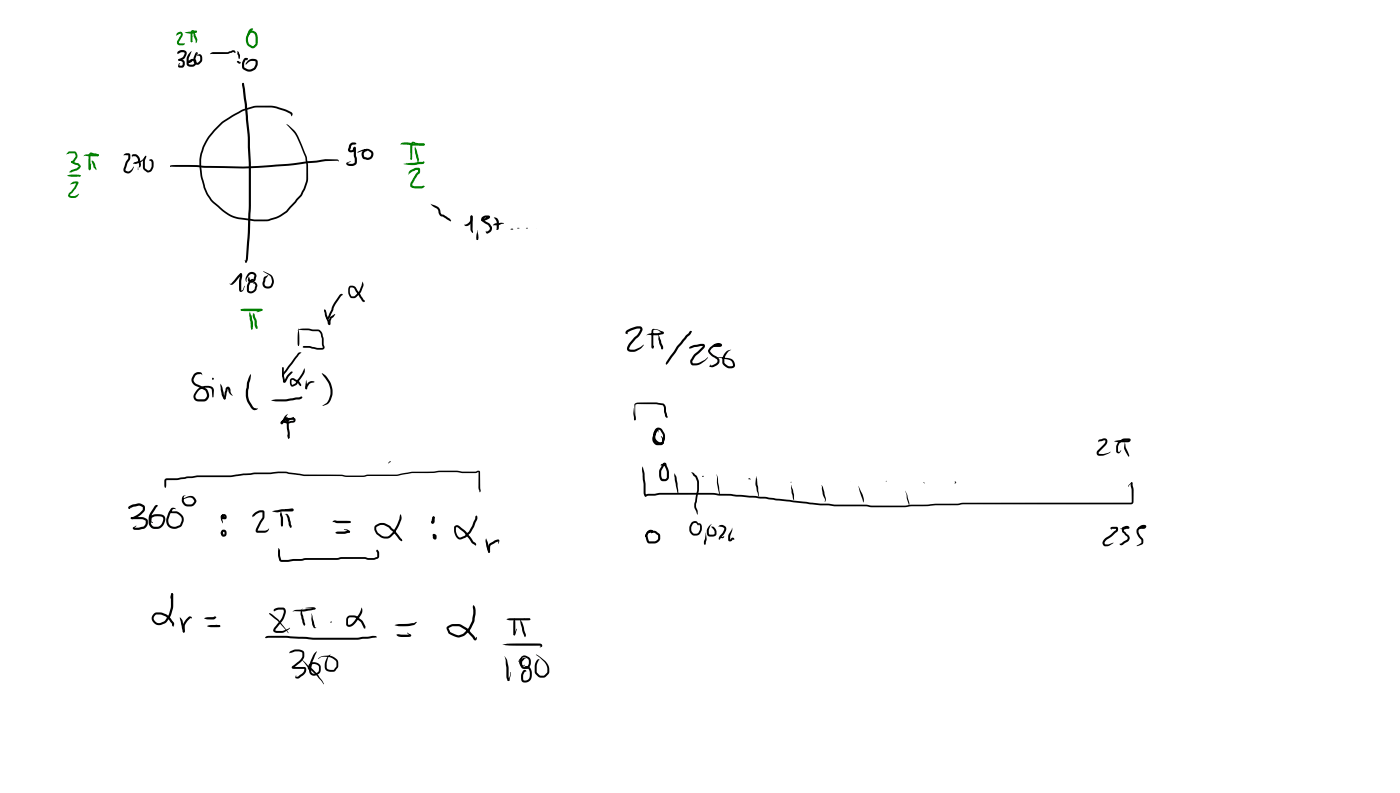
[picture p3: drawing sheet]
<svg xmlns="http://www.w3.org/2000/svg" width="337mm" height="190mm" viewBox="0 0 337 190" stroke-linecap="round" stroke-linejoin="round" font-family="sans-serif">
<g fill="#000">
<path d="M59.2 14l.4 .2-.2 .4zM58.7 14.1l.3-.2a.36 .36 0 0 1 .4 0 .36 .36 0 0 1 .1 .4l-.5 .1-.3 .7v1l.2 .2a1.59 1.59 0 0 0 2 0l.5-.8v-.8h-1.1l-.9 .6a.19 .19 0 0 1-.2 .2 .19 .19 0 0 1-.2-.1 .19 .19 0 0 1 .1-.3l.5-.5a1.52 1.52 0 0 1 2.3 .1v.9l-.3 .7a2.06 2.06 0 0 1-3.2 .3l-.1-.1a2.52 2.52 0 0 1 .4-2.4zM29.9 37.1a.91 .91 0 0 1 1.4 .1v1l-.6 .9-.5 1.8 .4 .3 .5-.1 1-1.1-.1 .7a1.24 1.24 0 0 1-1 .9 1.24 1.24 0 0 1-1.2-.4l-.1-.8 .5-1.5 .6-.8 .1-.8h-1.2zM31.8 37.2l.7-.2a1.72 1.72 0 0 1 1.3 1.9l.1 .7-.4 .7-.1-.2v-.6a2.71 2.71 0 0 0-.7-1.9l-.8-.1-.1 .3zM32.2 39.1l.5-.2a2.72 2.72 0 0 0 1.9-.9l.4-.6 .1 .2a2.86 2.86 0 0 1-2.1 1.7l-1 .1zM34.9 37.5h.2l.1 .1-.4 1v1.7l.8 .7 .5-.3 .4-.8-.1-1.1-.6-.4 .6-.2 .4 .4 .1 1.4-.4 .9a.99 .99 0 0 1-1.3 .4l-.6-.5-.2-.5v-1.8zM40.9 39.8l.2 .2zM41 39.8l4.4-.2 4.4 .3a135.7 135.7 0 0 0 20.7-.7l5.8-.6a15.5 15.5 0 0 1 4.7-.3l.4 .2v.3l-.3-.2-2.9 .1-9 1.1a138.7 138.7 0 0 1-19.4 .5l-8.5-.3h-.3zM58.3 20a.54 .54 0 0 1 .5 .7l.6 4.3 .6 7.3a231.2 231.2 0 0 1-.4 29.9l-.5 .9-.1-.1 .1-.7a209.5 209.5 0 0 0 .5-29.3l-.7-7.9-.7-4.7zM58.3 20a.33 .33 0 0 1 .3 .1 .33 .33 0 0 1 0 .4l.1 .7zM51.9 30.7l1.4-1.4 2.4-1.6a13.7 13.7 0 0 1 9.7-2.3l3.1 .8 1.4 .7a.59 .59 0 0 1 .2 1l-.3-.5-1-.6-2.9-.9a13.7 13.7 0 0 0-7.5 .8l-4.4 2.6a17.2 17.2 0 0 0-4.8 5.8 9.6 9.6 0 0 0-.8 5.2l.2 2 .7 2.7 .7 1.6 .8 1.2 3.1 2.8 2.4 1.4 4.9 .7h3.4l2.2-.8 1.9-1.2 2.6-3a6 6 0 0 0 1.7-2.4l.6-2.1 .1-3.5-.3-1.9-.5-1a14.7 14.7 0 0 0-2.4-5.2l-1.6-1.7 .5 .2a8.3 8.3 0 0 1 3.2 4.7l1.1 2.9 .3 2v3.8l-.6 1.9-.4 .8a5.3 5.3 0 0 1-1.7 2.2l-2.3 2.6-2.7 1.6-2.2 .6h-3l-3.4-.5a7.7 7.7 0 0 1-4.3-2l-2.6-2.3-1.1-1.6-.8-1.8-.7-2.6-.1-1.3a11.3 11.3 0 0 1 2.2-8.6zM84.1 34.6l.7-.4 .8 .2-.1 .3-.1-.1-.9 .3-.3 1.1h.5l.1-.3a.37 .37 0 0 1 .5-.4 .37 .37 0 0 1 .3 .5l.2 3.1a1.03 1.03 0 0 1-1.1 1h-.6a.56 .56 0 0 1-.7-.2 .56 .56 0 0 1 0-.6l.9-.4v.1l-.7 .5 1.1 .1 .5-.3-.2-3.5 .3 .1a.93 .93 0 0 1-1.3 .8l-.4-.5z"/>
<path d="M88.1 36l.3-.1-.3 .5zM85.9 36.5h.1a4.4 4.4 0 0 1 2.6-.7l.8 .4a1.3 1.3 0 0 1 .1 1.7 1.3 1.3 0 0 1-1.6 .4l-.3-.1a1.3 1.3 0 0 1 0-2.2l.5-.2 .3 .2-.8 .6-.2 .5 .2 .6 .8 .2a.86 .86 0 0 0 .8-1.2l-.8-.5a3.8 3.8 0 0 0-2.3 .5zM40.9 39.9l.2 .2zM55.2 68.1h.4l1.6-1.9a.56 .56 0 0 1 1-.3l-2.2 2.4-.5 .1zM57.7 65.7h.3l.2 .3-.2 1.5v2.3l.4-.2 .3-.9h.1l-.3 1a.53 .53 0 0 1-.6 .4 .53 .53 0 0 1-.4-.5v-2.2zM58.8 62.5l.5 .4-.2 .2zM59.7 65.6a1.07 1.07 0 0 1 1.4-.2 1.07 1.07 0 0 1 .4 1.3l-.1 .6a.91 .91 0 0 1-1.1 .6 .91 .91 0 0 1-.6-1.2l.1-.2 .3 .8 .5 .1 .3-.3 .3-.8-.5-.5-.7 .2-.7 1-.1 .7-.2-.8zM60.1 67.3a.5 .5 0 0 1 .5-.3 .5 .5 0 0 1 .5 .4l-.1 .3-.1-.3-.4 .1a2.35 2.35 0 0 0-.7 1.9l.1 .5a1.12 1.12 0 0 0 1.3-.4 1.12 1.12 0 0 0-.1-1.4 .21 .21 0 0 1-.3-.3 .21 .21 0 0 1 .4-.1 1.1 1.1 0 0 1 .5 1.7 1.27 1.27 0 0 1-1 1 1.27 1.27 0 0 1-1.3-.6 2.79 2.79 0 0 1 .7-2.5zM63.3 65.2l1.3 .5 .9 .7 .3 1.1-.2 1.2a1.29 1.29 0 0 1-1.8 .5 1.29 1.29 0 0 1-.5-1.8l.2-.8 1-.6-.7 .9-.2 1.4 .2 .4 .4 .1h.5l.4-.3 .3-.9-.3-1z"/>
</g>
<g fill="#000">
<path d="M33.2 40.1v.3z" fill-rule="evenodd"/>
<path d="M33.2 40.3v.6z" fill-rule="evenodd"/>
</g>
<g fill="#008000">
<path d="M60 7.1l.4-.3 .4 .1-.6 .7-.5 1.4v1l.2 .6 1 .5 .5-.6v-1.5l-.1-.7-.5-.4h-.5l-.4 .4-.7 1.2 .4-1.4a1.23 1.23 0 0 1 1.5-.7 1.23 1.23 0 0 1 .8 1.4l.1 1.2a1.45 1.45 0 0 1-1.2 1.6l-1-.4a2.1 2.1 0 0 1-.6-2.5z"/>
<path d="M42.5 8l.8-.4 .5 .3 .1 .7-.9 1.4v.3l1.3 .1 .2 .1-.2 .3-1.2 .1-.5-.3v-.7l.9-1.6-.2-.2-1 .5z"/>
<path d="M44.4 7.8l2.5-.4a.29 .29 0 0 1 .3 0 .29 .29 0 0 1 .1 .4l-.2 .1a4.1 4.1 0 0 1-2.7-.1z"/>
<path d="M46 7.3l.3-.1 .4 .1a.41 .41 0 0 1 .6 .5l-1-.2v2.3l-.3 .3-.2-.3v-1.1v-1.1z"/>
<path d="M46 9l.3 .9-.3 .3-.2-.3z"/>
<path d="M46.3 7.8l.5 .2 .3 .7a1.28 1.28 0 0 1 .3 1.3l-.4 .3-.5-2.2z"/>
</g>
<path d="M42.7 12.4a1.23 1.23 0 0 1 1.3-.4 1.23 1.23 0 0 1 .9 .9l-.1 .2a1.85 1.85 0 0 1-1.3 1.4l-.2 .1a.29 .29 0 0 1-.3 0 .29 .29 0 0 1-.1-.4l1-.4 .4-.7a.32 .32 0 0 0 .1-.4 .32 .32 0 0 0-.3-.2l-.6 .1-.7 .4-.2-.2zM42.9 14.2a1.12 1.12 0 0 1 1.5 .8v.6l-.3 .5-1.1 .1-.2-.3 .3-.7h.2l-.2 .3 .1 .4v-.1h.5l.2-.3v-.6l-.4-.2a.42 .42 0 0 1-.6-.5zM45.7 12.6l.4-.3a4.7 4.7 0 0 0-.7 3.1l.3 .1h.7l.3-.3v-.5l-.4-.1-.8 .4-.1-.1 .8-.2-.5 .4a.32 .32 0 0 1-.5-.2 .32 .32 0 0 1 .3-.4 .99 .99 0 0 1 1.7 .2 .99 .99 0 0 1-1 1.3 .96 .96 0 0 1-1.3-.8v-1.5zM47.1 12.6l.2-.1 .2 .2-.1 .5-.1-.3 .1 .1-.4 1.1v.6l.4 .4 .7-.6v-.6l-.1-.5h-.6a.61 .61 0 0 1 .8-.4 .61 .61 0 0 1 .4 .7l-.1 1-.7 .8a.98 .98 0 0 1-1.3-.9v-.7zM50.7 12.8l.5-.3h3.6l1.1-.4h.4l.4 .4-.3 .2-.3-.3-1.5 .6h-4.1zM57 14.7l.3-.1 .3 .4 .1-.2 .2 .2a.38 .38 0 0 1-.4 .3 .38 .38 0 0 1-.4-.4l-.1 .2zM57 12.3l.4 .2 .3 .7-.1 .8-.1 .2z" fill="#000"/>
<g fill="#008000">
<path d="M57.9 74.3l.5 .2a.27 .27 0 0 1-.3 .1 .27 .27 0 0 1-.2-.3z"/>
<path d="M57.9 74.3l4.4-.1h.6l.2 .2-.3 .3h-3.9l-1-.1z"/>
<path d="M61.7 74.9l1.1-.7 .3 .2-.1 .3-.9 .3z"/>
<path d="M60.1 74.9l.4 1.1 .3 1.4v1.1l-.3 .7-.2-.7-.1-1.1-.3-1.6z"/>
<path d="M60.5 78.5l.2 .5-.2 .2-.1-.2z"/>
<path d="M60.8 75.4h.3l.6 1.4 .3 2a.3 .3 0 0 1-.4 .1 .3 .3 0 0 1-.2-.2l-.2-1.6-.4-.9z"/>
<path d="M96.4 34.4l.5-.2h1.1l1.4 .2 2.5 .1 .2 .2-.2 .3h-2.6l-3-.3z"/>
<path d="M99 34.2l.4-.1 1.4 .4h1.1l.2 .2-.2 .3-1-.1-1.7-.4-.1 3.7-.2 .2-.2-.2-.1-3.1z"/>
<path d="M98.9 37.6l.2 .6-.2 .2-.2-.2z"/>
<path d="M99.8 35.2l.9 3-.1 .6-.2 .2-.2-.1 .2-.2-.6-1.9z"/>
<path d="M97 39.4l4.7-.6a.31 .31 0 0 1 .2 .5 .31 .31 0 0 1-.4 .1h-.2a9.1 9.1 0 0 1-4.3 0z"/>
<path d="M101.7 38.9h.3v.2l-.4 .1z"/>
<path d="M98.5 41l1-.5a1.28 1.28 0 0 1 1.5 .1l-.1 .9-.5 .5-1.3 2.1v.4l.6 .2 2.2-.1 .2 .2-.7 .5-2.3-.2a.9 .9 0 0 1-.2-1.4l1.1-2 .5-.4v-.6l.1 .1-.7 .1-1 .4-.7 .7z"/>
<path d="M101.5 44.8l.4-.2 .2 .2-.1 .1z"/>
<path d="M16.4 36.5l1.4-.1a1.19 1.19 0 0 1 .8 .9 1.19 1.19 0 0 1-.5 1.2l-.4 .5a.4 .4 0 0 1-.6-.1l1-1.1v-.5l-.3-.5h-1.1l-.8 .3z"/>
<path d="M17.1 38.8l1.7 .4 .6 .6a.92 .92 0 0 1-.8 1.1l-1.8 .5a.19 .19 0 0 1-.1-.2 .19 .19 0 0 1 .3-.1l1.4-.7 .5-.4-.3-.3-1.4-.6z"/>
<path d="M16.1 42.2a5.5 5.5 0 0 1 3.3 0l-.6 .2-1.1 .1z"/>
<path d="M19.2 42.2h.2l-.4 .3z"/>
<path d="M16.8 44.3a1.5 1.5 0 0 1 2.1-.5l-.7 1.5-1.4 1.6 1.1 .2 1-.5 .1 .1-.7 .7-1.1 .2a.8 .8 0 0 1-.8-.8 .8 .8 0 0 1 .7-.8l1.3-2.1 .2 .2z"/>
<path d="M20.3 37.3l.7-.2 2.5-.1 .3 .3-.3 .2-3.1-.1-.3 .1z"/>
<path d="M21.6 36.7l.3-.1 1.1 .3a.5 .5 0 0 1 .7 .6l-1.8-.5-.2 3.6h-.2l.4-1.3-.1 1.1a.3 .3 0 0 1-.1 .4 .3 .3 0 0 1-.4-.2v-3.2z"/>
<path d="M22 38.6l.5 .2 .7 2-.7-.6z"/>
<circle cx="23.5" cy="37.3" r=".25"/>
</g>
<g fill="#000">
<path d="M103.5 49l.3 .1a2.04 2.04 0 0 1 2.1 1.8l.3 .6 .5 .1 1.4 .9 .4 .6-.2 .1-1.9-1.2a1.3 1.3 0 0 1-1.1-1.5zM113.2 51.8h.2a1.58 1.58 0 0 1-.1 1.7 1.58 1.58 0 0 1-1.6 .7v-.3l.1 .1 .5-.2a1.39 1.39 0 0 0 .8-1.3zM113.2 51.8h.3l.1 .2 .1 3.8-.1 .2-.5-.8zM114.7 57.1l.3 .4-.2 .2-.3-.2zM114.7 55.3l.2 .8a1.59 1.59 0 0 1-.1 1.6 2.67 2.67 0 0 1-.1-2.1zM115.9 52.2l.6-.4h.7a.42 .42 0 0 1 .5 .1 .42 .42 0 0 1-.1 .6 2.49 2.49 0 0 1-1.9 .5l.4-.4 1.2-.5 .1 .2h-.8l-.4 .2v.3l1.4 .8 .4 .6a1.08 1.08 0 0 1-.3 1.6l-.2 .1a.39 .39 0 0 1-.6 .1 .39 .39 0 0 1 0-.5l.2 .3 .6-.6v-.5l-.4-.7-1.3-.8a.7 .7 0 0 1-.1-1zM118.7 53.9l.5-.3 1.3-.1 .6 .1-1.4 .5h-1.2zM118.7 52.2a1.34 1.34 0 0 1 1.2 1.9l-.1 1-.2 .1-.3-.1 .2-.2h-.1v-1.6zM122.7 55l.7 .1-.5 .1zM124.3 54.8h.6zM126.4 54.8h.5zM71.5 79.3a6.2 6.2 0 0 1 4-.1h.7a1.36 1.36 0 0 1 1.4 1.3l.4 2.9-.2 .5-1.4 .1-2-.4-1.3-.2-.2 .2-.1-.3 .2-.2h1.5l1.8 .5 1.2-.1-.4-3.2-.6-.7-2.4-.3z"/>
<path d="M71.7 78.9l.3 2.3v1.5l-.2 .4-.3-1zM78.1 74.4l.1 .1-.1 .2-.2-.2zM77.9 74.5l.2-.1 .3 .3 .8 2.6 .1 .4-.3 .1 .3-1.6 1.3-.8-.4 .8-.5 .2-.2 1.4a.39 .39 0 0 1-.6 .2 .39 .39 0 0 1-.1-.6l-.7-1.7zM77.9 74.5l.2-.1 .1 .1 .5 1.9 1.3-3 1.5-2.4a.48 .48 0 0 1 .4-.4 .48 .48 0 0 1 .5 .2l-.1 .2-.2-.2 .1 .2-1.5 2-1.1 2.5a1.06 1.06 0 0 1-1 1.2l-.2-.3zM84 68.8a1.22 1.22 0 0 1 1.7 .5l2 3-.2 .2v-.2v.3l-.5-.3-1.9-3-.8-.2a2.24 2.24 0 0 0 .1 1.9l.2 .2h.6l1-1 1-2.6 .1 1.2-.6 1.5-.9 .9a1.12 1.12 0 0 1-1.1 .4 1.12 1.12 0 0 1-.9-.9l-.1-1.3zM166 79.5l.3 .2-.5 .4zM46.7 89.8a1.07 1.07 0 0 1 1.1-.5 1.07 1.07 0 0 1 .8 .8l-.3-.3-.8 .1-.5 .3-.3 .6a1.04 1.04 0 0 0 .6 1.5l2 .9a1.7 1.7 0 0 1 1 1.9 1.7 1.7 0 0 1-1.8 1.3h-.8a1.18 1.18 0 0 1-1.1-.6 1.18 1.18 0 0 1 .1-1.2 3 3 0 0 1 2.2-1.8l1.3-.1 1 .4 .2 .7-.1 1.6-.1 .1-.2-.1-.1-1.6-.2-.4-.6-.3-1.3 .2a2.32 2.32 0 0 0-1.7 1.6l-.1 .5 .3 .4h2a1.32 1.32 0 0 0 0-2l-1.9-.9a1.72 1.72 0 0 1-1.3-1.3 1.72 1.72 0 0 1 .6-1.8zM51.2 90.7l.2 .2-.2 .4-.2-.4zM53.1 92.2l.3 .8 .5 1.9a.64 .64 0 0 1 .1 1.1l-.3-.2-.4-1zM54.4 93.1a.62 .62 0 0 1 .8-.1 .62 .62 0 0 1 .2 .7l.1 .6 .4 .8-.8-.7-.3-1-.3 1.3a1.4 1.4 0 0 1-.5 1.3l-.3-.3zM60.3 89.9l-.1 1.1-.5 2.7a4.9 4.9 0 0 0 1.1 4l.3 .3 .9 .2-.8 .3-.6-.2a5.3 5.3 0 0 1-1.4-5l.2-1.5zM65.2 96.2l1.3-.3a15.7 15.7 0 0 0 4.7-.4l1.4-.2a.85 .85 0 0 1-1 .7h-.4a12.2 12.2 0 0 1-6 .2z"/>
<path d="M67.9 88.3l.1-.1 .1 .1 .1 2-.2 .1-.2-.1zM67.9 90.1l.3 .2-.2 .1v-.1v.1zM67.9 88.3l.1-.1a2.03 2.03 0 0 1 .2 1.8l.3 1.6-.2-.1 .8-1.4 .8-.8 .3-.1 .2 .2-1.1 1.2-.5 1.1a.43 .43 0 0 1-.7 .2 .43 .43 0 0 1-.1-.6l-.2-1.1zM68.6 99.9l.6-.4-.6 1.2a1.5 1.5 0 0 1-.8 1.2 .5 .5 0 0 1-.4-.5 .5 .5 0 0 1 .5-.4 3.5 3.5 0 0 1 3-.5l.2 .4a.82 .82 0 0 1-1.2 .7l-.8 .2-.8-.3-.2-.2 .2-.2 1 .2 1.2-.2 .1-.2a2.92 2.92 0 0 0-2.5 .4l-.3 .3-.1-.1zM71.7 82.8l.2 .2-.1 .1zM71.6 84.8l.4-.2 .5 .1-.6 .5-3.6 4.9a.29 .29 0 0 1-.2 .3 .29 .29 0 0 1-.4-.1 .29 .29 0 0 1 .2-.4zM69.9 91l.3-.2 .5 .1 1.1 .7 .5 .6a.28 .28 0 0 1 0 .5 .28 .28 0 0 1-.4-.2l-.4-.6-1-.6-.4 .1 .1 1.1 .8-.4 1.6-2.4 .6-1.3 .1 .8-.3 .8-1.6 2.3-.8 .5a.7 .7 0 0 1-.8-.1 .7 .7 0 0 1-.1-.9zM74 91.9l.9-.4 .7 .2-1.1 .5-.6 .8a.31 .31 0 0 1-.1 .4 .31 .31 0 0 1-.4 0 .31 .31 0 0 1 0-.4zM73.6 91.3l.2 .9a1.22 1.22 0 0 1-.2 1.3 2.08 2.08 0 0 1-.1-1.8zM77.3 89.6a4.8 4.8 0 0 1 1.4 7.5l-1.2 .4 1-.7a4.3 4.3 0 0 0 .3-5zM150.6 79.4l.1-.1a5.6 5.6 0 0 1 3.3-.9 .77 .77 0 0 1 .4 1.1l-.7 1.2-2 2.1-.5 1 .5 .2h.9l1.2-.6 .9-.6 .1 .1-.8 .9-1 .5-1.3 .2a.91 .91 0 0 1-1-.6 .91 .91 0 0 1 .3-1l1.2-1.5a4 4 0 0 0 1.7-2.4l-.1-.1a5.6 5.6 0 0 0-2.8 .8l-.2 .3-.2-.1 .4 .4-.2-.1a.36 .36 0 0 1-.5-.2 .36 .36 0 0 1 .2-.5zM152.4 98.1l.4 2a.47 .47 0 0 1-.3 .8l-.2-1.6z"/>
<path d="M155.4 80.5l.7-.4 3-.3h.1v.2l-.6-.4a1.16 1.16 0 0 0-1.5-.2v4h-.2l.1-.4a.34 .34 0 0 1 .2 .5 .34 .34 0 0 1-.5 .1l-.1-3.9a.64 .64 0 0 1 .3-.6 .64 .64 0 0 1 .7-.1l1.6 .6a.37 .37 0 0 1 .4 .3 .37 .37 0 0 1-.4 .4l-1.1 .2zM158.2 80.3l1.2 3v.4l-.3-.1 .3 .1v.1a.24 .24 0 0 1-.3 .1 .24 .24 0 0 1-.2-.2l-.6-2.1zM165.8 79.6l.2-.1a.44 .44 0 0 1 0 .7l-2.9 3.3-2.5 3.8-.4 .3-.2-.2 .2-.4 2.5-3.7zM160.1 87.4h.2zM160.1 87.4l.3-.1-.2 .2zM165.8 83.3l1-.4 2.2-.3a.59 .59 0 0 1 .5 .5 .59 .59 0 0 1-.3 .6l-2.1 1.9-.7 1.1 .2 .6a4.8 4.8 0 0 0 3.5-1.5l-.6 .9a3.6 3.6 0 0 1-3 1.1 .99 .99 0 0 1-.3-1.6l.6-1 2.2-2.1-3.1 .5v.2l-.2-.1zM170.8 87.6l.1 .1-.2 .4-.1-.2zM170.7 83.4l.8-.5a1.33 1.33 0 0 1 2.1 0l-.2 .3-.4 .1h-1.4l-.2-.2 .2-.3h1.5v.2a1.16 1.16 0 0 0-1.4 .2l-.7 .6-.3 .5 .7 .8a2.52 2.52 0 0 1 1.6 1.4l-.1 .7-.5 .5-1 .5-.7-.1v-.2l.7-.2 1-.6 .1-.6-.3-.3a3.8 3.8 0 0 1-2-1.7v-.4zM171.4 82.9h.6l-.4 .4h-.2zM172 86l1.3-.2 2.1 .3a1.45 1.45 0 0 1 1 2.2 2.01 2.01 0 0 1-2.4-.6 2.01 2.01 0 0 1 0-2.5l.7-.8 1.1-.4a3.1 3.1 0 0 0-1.7 3.1l.1 .1a1.55 1.55 0 0 0 1.9 .7l.1-.1a1.29 1.29 0 0 0-.9-1.3l-.8-.2a4.4 4.4 0 0 0-2.5-.2zM39.7 115.1l.4-.2h2.6l4.7-.7h8l5.8-.7h3.8l1.9-.2h1.9l4.3 .7h9.1l1.1 .2h4l1.1-.2h7l3.7-.7h5.2l1.3-.2 8.6 .2 .8-.2 .4 .3 .2 4.5-.3 .4-.3-1.1v-3.8l-.8 .3-8-.3-1.9 .2h-5.2l-3.6 .7h-7.1l-1.1 .3h-4.1l-1-.2h-9.1l-4.9-.7-3.2 .2h-3.8l-5.7 .7h-8.1l-4.7 .7-2.6 .1-.2 1.4-.2 .4-.2-.6v-1.2zM44 119.2l.7-.1-.5 .3a1.53 1.53 0 0 0 .4 1.6l1.2 .2a1.07 1.07 0 0 0 .9-.8l-.2-.4a1.03 1.03 0 0 0-1.2-.5l-1.4 .4 1.3-.7a1.32 1.32 0 0 1 1.8 .6l.1 .3a1.42 1.42 0 0 1-1.3 1.6 1.67 1.67 0 0 1-1.7-.6 1.67 1.67 0 0 1-.2-1.8z"/>
<path d="M68.2 101.2l2.3-1 .2 .1-2.3 1.2h-.2zM68.8 100.4l.2-.1 .1 .3-.2 .1zM68.8 100.3a.72 .72 0 0 1 .6 1l.3 2.8-.1 1-.2 .3-.2-.3zM69.1 104.4l.5 .8-.2 .1zM69.3 105l.3 .1-.1 .2-.3-.1zM93.6 110.9l.2-.1 .2 .1-.7 .4zM152.6 97l.6-.3h1.1h3.4l1.6 .2a1.05 1.05 0 0 1 .8 1.1v.9l.4 1.2-.2 .3-.4-.4-.3-2.2-.3-.5-1.6-.2h-4.7l-.3 .1 .1 3.6-.2 .2-.2-.2zM154.5 112.1l.4 1.7 .3 4.8a.41 .41 0 0 1 0 .7l-.2-.1-.3-.8v-2.1l-.4-3.4zM155.1 118.9l.6-.3h1.6l1.2-.2h13l12.6 1 10.7 1.3 5.8 .5 16.9 .3 1.4-.3h4.1l1.9-.2h5.3l1.4-.2h40.3l.2-.3-.1-2.8-.2-1v-.6l.2-.3 .2 .3 .3 1.6v3l-.2 .3-.4 .2-40.3-.1-1.4 .3h-5.3l-1.9 .2h-4l-1.5 .2-17-.2-5.8-.5-10.7-1.3-12.5-1h-13l-1.2 .3h-1.5l-.6 .2-.2-.2zM157.6 103a1.05 1.05 0 0 1 1.6 .3l.4 .7a2.74 2.74 0 0 1-.4 2.8l-.7 .1a1.5 1.5 0 0 1-1.7-1.8l.3-1.3 .5-.4a.37 .37 0 0 1 .5-.3 .37 .37 0 0 1 .2 .6l-.1 .2-.2-.4a.39 .39 0 0 1-.4 .5l-.3 1.2a1 1 0 0 0 .9 1.3l.8-.1 .4-.9v-.9l-.6-1.2-.4-.2-.5 .2-.2 .8a1.33 1.33 0 0 0 .9 2h.6v-.7l-.3-.7 .6 .7 .1 .9-.3 .3h-.7a1.87 1.87 0 0 1-1.3-2.8zM158.9 111.5h1.1a2.67 2.67 0 0 1 .8 1.8l-.1 1.8-.6 .4-.8 .1a1.13 1.13 0 0 1-.9-1.4l.1-1.2 .8-1.5a.46 .46 0 0 1 .6-.3 .46 .46 0 0 1 .2 .7l-.4-.3-.7 1.6v1.1l.3 .8h.6l.4-.3v-1.4l-.6-1.5-.6-.1-.2 .1zM162.2 113.7l.4 1 .4 3.9-.8-3.2z"/>
<path d="M166.1 113.5l.6 .1 .9 1a9 9 0 0 1 0 5.4l-.3 1.7 .4 1.1v.8l-.8-1.8 .2-1.3a14.9 14.9 0 0 0 .5-4.8l-.5-1.1zM168.8 114.4h.4l-.1 .1zM168.8 114.4h.2zM172.2 113.9l.4 .9 .3 2.2 .1 1.6h-.1a12.4 12.4 0 0 1-.6-4.3zM181.8 114.4l.6 4.9-.5-1.9a4.4 4.4 0 0 1-.1-3zM190.2 116.5l.7 2.2-.1 1.4-.5-1.8zM197.5 116.5l.3 .5 .4 1.6a2.2 2.2 0 0 1 .1 1.9 1.78 1.78 0 0 0-.5-1.6zM206.3 116.8l1.2 2.3 .2 1-.2 .6zM217.6 117.9l.5 1.1 .5 1.8-.1 .5zM229.5 115.6l.2 .1a.22 .22 0 0 1 .1 .3 .22 .22 0 0 1-.3 0l.1-.1zM264.1 105.7l.7-.2a.88 .88 0 0 1 1.3 .1 .88 .88 0 0 1-.2 1.2l-1.8 1.8v.4l1.2 .1 1.6-.6a.41 .41 0 0 1-.5 .5l-1.2 .5h-.9a.72 .72 0 0 1-.6-.5 .72 .72 0 0 1 .1-.7l1.6-1.7 .3-.5v-.3h-.3l-1.2 .3-.1 .2zM267.8 106l1-.2 2.6-.1v.1h-1.3l-1 .7-.3 .7-.1 1.2 .3 .2 .5-.4-.2 .5a.53 .53 0 0 1-.6 .2 .53 .53 0 0 1-.4-.4l.1-1.4 .5-1 1-.7 1.4-.1a.49 .49 0 0 1 .4 .7 .49 .49 0 0 1-.7 .2h-2.2z"/>
<path d="M270.4 106.2l.2 1.3 .9 1.9a.19 .19 0 0 1-.2 .3 .19 .19 0 0 1-.2-.2l-.4-.7a2.69 2.69 0 0 1-.3-2.6zM271.9 115.9h.3v.3l-.5 .2-.5 .5zM30.9 121.7l1-.5 1.8-.3 1.1 .6v1.1a5.5 5.5 0 0 1-2.5 2 .65 .65 0 0 1-.9-.1l2.2-1.3 .7-.7v-.6l-.9-.4-1.3 .2-.8 .4-.1-.1a.26 .26 0 0 1-.1 .3 .26 .26 0 0 1-.3-.1 .26 .26 0 0 1 0-.3zM31.5 124.3l2.4-.1a1.45 1.45 0 0 1 1.7 1.2 1.45 1.45 0 0 1-1.3 1.7l-1.9 .2a.37 .37 0 0 1-.4-.3 .37 .37 0 0 1 .1-.4l.6-.3-.5 .6 1.8-.3a.91 .91 0 0 0 1-.8v-.7l-.6-.3-2.7-.1-.3-.2zM37.2 121.5a.32 .32 0 0 1 .4-.2 .32 .32 0 0 1 .3 .4l-.1-.2-1.4 2.3-.1 2a.96 .96 0 0 0 1 .7h.3a1.74 1.74 0 0 0 1.5-2.2l-.6-.3a2.4 2.4 0 0 0-1.9 .3l-.2 .9 .4 .3-.1 .1-.4-.1-.2-.3-.1-.9 .3-.4a3.1 3.1 0 0 1 2.8-.2 1.33 1.33 0 0 1 .4 2.1 1.92 1.92 0 0 1-2 1.3 1.92 1.92 0 0 1-1.8-1.6l.2-1.9zM41.1 122.1a.76 .76 0 0 1 1.2 .3l-.3-.1-.5 .1-1 2.2a1.44 1.44 0 0 0 .4 1.6 1.44 1.44 0 0 0 1.7 .2l.6-.3 .4-.8a1.21 1.21 0 0 0-.4-1.5l-.9-.5h-1.5l-.2-.1 .5-.3 1.3-.1a2.17 2.17 0 0 1 1.8 2.3l-.6 1.3-.8 .4a1.94 1.94 0 0 1-2.2-.2 1.94 1.94 0 0 1-.5-2.2l.4-1.3zM53.2 123.8a.66 .66 0 0 1 1.1-.1 .66 .66 0 0 1-.3 1l-.7-.3-.1-.4 .2-.1-.1-.1 .1-.2 .3 .1 .2 .5h.2l-.2 .1v-.3l-.4 .2v1.5l-.5-1.5zM53.3 127.4l.7-.1a.81 .81 0 0 1 .5 1.1 .81 .81 0 0 1-1.2 .3l.2-.8 .3 .6-.1-.1h.2v-.6h-.3v.6a.19 .19 0 0 1 .1 .3 .19 .19 0 0 1-.3 0 .82 .82 0 0 1-.1-1.3zM61.1 123.4a2.15 2.15 0 0 1 2.4-.7v1.7l-1.6 3.1h1.8l1-.5-.2 .5-.4 .3-2.2 .2-.4-.4 .1-.7 1.5-2.6v-1.2l-.8 .1-1.4 .9a.19 .19 0 0 1-.3 0 .19 .19 0 0 1 .1-.3zM65.4 122.8l.6-.1a11.2 11.2 0 0 1 4.2-.4v.3l-1.6-.2 1.6-.3a.37 .37 0 0 1 .4 .4 .37 .37 0 0 1-.4 .4h-2.5l-1 .2zM66.8 131.7l.5 .4v1.5l.3 .8 .1 .1 4.7-.2 1.1-.2h7.5l1.1-.3h5.5l.9 .3h1.4l.8-.4-.1-1a.28 .28 0 0 1-.1-.4 .28 .28 0 0 1 .4 0l.2 .5v1.1l-.3 .3-.8 .3h-1.5l-.9-.2h-5.5l-1 .2h-7.6l-1.1 .2-4.7 .3-.4-.1-.2-.4-.3-1zM67.7 125.3l.3 .9-.2 .3-.2-.3z"/>
<path d="M67.5 122.8l.2 .4a4.8 4.8 0 0 1 .2 3.2l-.1 .1a2.27 2.27 0 0 1-.3-2l-.2-.9zM68.5 123.5h.6l.3 .4 .7 2.4a.29 .29 0 0 1-.1 .4 .29 .29 0 0 1-.3 0l-.9-3zM80.1 125.2l.4-.2 3.5 .1 .3 .3-.3 .3h-2.9l-1.2-.3zM80.7 127.8l3.2-.3a.29 .29 0 0 1 .1 .3 .29 .29 0 0 1-.3 .2l-1.2 .2a1.93 1.93 0 0 1-1.9-.2zM82.7 127.1l.9 .2 .5 .3v.3h-.4l-.3-.4zM83.9 125.2l.3 .1v.3h-.5zM90.2 126.3a2.33 2.33 0 0 1 2.7-.4l.9 .5 1.2 1.2 1.7 2.2-.2 .2-.5-.4-1.6-1.9-.9-.9-.8-.5a1.83 1.83 0 0 0-2 .2l-.2 .2v.6l.3 .7 .7 .5a1.76 1.76 0 0 0 2.2 0 10.2 10.2 0 0 0 2.6-5l.2 .4a6 6 0 0 1-1.6 4.2l-.1 .1a2.29 2.29 0 0 1-2.4 1.2l-.8-.3-1.1-.9-.5-1zM96.5 129.4l.2 .4-.2 .2-.2-.2zM104.1 124.1h.1a.91 .91 0 0 1 .3 1.2 .43 .43 0 0 1-.5 .6 .43 .43 0 0 1-.2-.8l.3 .2h-.2zM104 124.2l.2-.1 .3 .2-.5 1.5a1.5 1.5 0 0 1 0-1.6zM104.1 128.3a.68 .68 0 0 1 .7 .2 .68 .68 0 0 1 .2 .7 .44 .44 0 0 1-.7 .3 .44 .44 0 0 1 0-.7l.2-.1-.1 .3 .2 .1-.2 .1 .1-.4-.2-.1 .2-.1v.4a.23 .23 0 0 1-.3 .3 .23 .23 0 0 1-.1-.4zM114.4 124a.22 .22 0 0 1 .3 .1 .22 .22 0 0 1-.2 .3l-.2 .1z"/>
<path d="M109.3 126.4a.88 .88 0 0 1 1.3 .1 11.7 11.7 0 0 1 3.2 3.6l.4 .3a.39 .39 0 0 1 .1 .7l-1.1-1a9.7 9.7 0 0 0-3.3-3.4h-.3a2.52 2.52 0 0 0 .8 2.4l1.3-.4 1-1 .8-1.4 .8-2.3h.4v.9l-1.5 3-1.1 1.1-1.1 .5a1.37 1.37 0 0 1-1.7-1.3l-.1-.7zM116.8 129.4l.5 .9 .5 2.1-.2 .4-.3-.2-.4-1.4-.2-1.2zM117.6 130.6l1.9-1a.47 .47 0 0 1 .5 .4 .47 .47 0 0 1-.3 .5v-.5l.1 .1-1.8 .9-.2 1.6-.2 .2a2.07 2.07 0 0 1-.2-1.9zM155.7 127.6a.67 .67 0 0 1 .6-.4 .67 .67 0 0 1 .6 .5l-.3 .5v-.5a.97 .97 0 0 0-.9 1.2l.4 1.1h1.4l.7-.6v-.8l-.9-.6h-1.3l-.8 1-.1-.2a1.41 1.41 0 0 1 1.3-1.3l1.2 .1a1.75 1.75 0 0 1 1.1 1.1v.6a1.46 1.46 0 0 1-1.4 1.3l-1.3-.1a2.14 2.14 0 0 1-.3-2.9zM166.3 125.5a.87 .87 0 0 1 1-.3 .87 .87 0 0 1 .6 .9l-.1 .3-.2-.5-.6-.3-.4 .2-.3 .5a1.4 1.4 0 0 0 .4 1.8l.8 .1 .4-.3 .4-.7v-.7l-.2-.4-.3-.1a.21 .21 0 0 1-.1-.3 .21 .21 0 0 1 .3 0l.5 .1 .2 .6v.9l-.4 .8a1.53 1.53 0 0 1-2 .4 1.53 1.53 0 0 1-.6-2zM169.7 127.9a3.3 3.3 0 0 1 0 2.3l-.1 .6h-.3l-.1-.6zM170.5 126.3l.6-.4a2.78 2.78 0 0 0-.7 2.2l.3 .3h.7l.4-.2-.1-.6-.7-1 .1-.1a1.39 1.39 0 0 1 1.1 1.2l-.1 .9-.5 .3h-.7a1 1 0 0 1-1-1.5zM172.9 126.3a1.18 1.18 0 0 1 1.7 .5v.5l-.4 .8-1.3 1.6v-.7l.8-1 .4-1-.5-.4h-.9zM173.2 128.9l.5 .1 .3-.2a.43 .43 0 0 1-.3 .5 .43 .43 0 0 1-.5-.2zM176 126.8v.7l-.4 1.2-.1 1-.1-.1 .3-.1a.47 .47 0 0 1 .7-.3l.1 .5-.4-.1a.57 .57 0 0 1-.5 .5 .57 .57 0 0 1-.5-.4 3.5 3.5 0 0 1 .8-2.7zM267 126.7l.4-.1a1.15 1.15 0 0 1 1.3 .1v.9l-1.4 1.2a3.4 3.4 0 0 0-1.8 1.6l.2 .4h.6l1.4-.4-1.1 .7-.9 .1a1 1 0 0 1-.7-.9 1 1 0 0 1 .6-.9l1.4-1 1.2-1 .1-.4h.1h-1.1v-.1l-.2 .4-.2-.4zM269.2 127l2-.4-.1 .3-1 .1h.1v.6l1 .9a.98 .98 0 0 1-.2 1.7l-.5 .2a.92 .92 0 0 1-1.3 .4v-.2l.1 .1 1.5-1 .3-.4-.2-.4-1.2-1.3 .1-.8 .6-.4a.61 .61 0 0 1 .7-.1 .61 .61 0 0 1 .3 .7l-1.3 .2z"/>
<path d="M273.4 127a1.48 1.48 0 0 1 2.1-.6v.4l-.4 .2h-.8l-.6-.2 1.4-.3 .1 .1-.8 .1-.7 .8 .3 1.1 .8 1v.9l-.3 .3-1.2 .4v-.1l1.1-.7-.1-.7-.4-.5a1.82 1.82 0 0 1-.5-2.2zM41.2 142.6l.2-.1a.54 .54 0 0 1-.3 .9l-.2 .5zM41.2 142.6h.4v.6a8.7 8.7 0 0 1-.4 4.4l-1.2 1.9-1.2 .6a1.61 1.61 0 0 1-2.2-.8 1.61 1.61 0 0 1 1-2.2l1.3 .1 1.4 .6 1.5 1.8-.1 .7a.2 .2 0 0 1-.1 .3 .2 .2 0 0 1-.2-.3l-.1-.5-1.5-1.7-1-.4h-1.4a1.15 1.15 0 0 0-.2 1.5 1.15 1.15 0 0 0 1.5 .4l1-.6a6.1 6.1 0 0 0 1.4-3.8zM43.2 148.3l.7 .8 .5 2.2a.38 .38 0 0 1 0 .4 .38 .38 0 0 1-.4 .2zM44.8 148.7l.8-.6 .5 .2v.3l-.2-.2-.2 .2-1.2 1.4-.1 1.7-.2 .3-.3-.3v-1.5zM49.1 148.5l.6-.2h1.5l.5-.2v.2l.1-.2 .2 .2-.3 .4a3.8 3.8 0 0 1-2.6-.2zM49.8 150.4l.7-.2 1.4-.1 .8 .1 .3 .2-.3 .3h-1.8zM51.8 150.1l1 .1 .1 .2-.2 .2zM63.9 152.9l.7-.1 4.3-.1 6.4 .5h10.6l3.7-.5 .7 .1 .3 .2-.2 .2-4.5 .5h-10.7l-6.3-.5h-4.4a.37 .37 0 0 1-.4 .1 .37 .37 0 0 1-.3-.3zM63.8 153.2h.3zM64.8 147.3h.1a10.3 10.3 0 0 1 3.2 3l1.2 1.8-2.4-2.8-2-1.6zM64.8 147.3l.2 .1-.2 .1z"/>
<path d="M65.9 146.4l.9-.4h1.2a1.04 1.04 0 0 1 .6 1.6l-.6 1.3-1.8 2.6 1.7 .1 1.7-.8 .1 .1-1.5 1.1h-1.7a.73 .73 0 0 1-.8-.4 .73 .73 0 0 1 .3-.9l1.7-2.1 .5-1.7-.2-.5-1 .1-.9 .2a.21 .21 0 0 1-.3 0 .21 .21 0 0 1 0-.3zM69.7 156.5l.6-.3a2.55 2.55 0 0 1 2.7 .3l.1 .1a2.36 2.36 0 0 1-1.3 2.9l-1.2 .9-.1-.2h2.7a1.08 1.08 0 0 1-.2 1.9l-1.2 .9-.8-.1 .1-.6 .2 .4 .4-.2a2.31 2.31 0 0 0 1.4-1.6v-.2h-2.5a.44 .44 0 0 1-.5-.5 .44 .44 0 0 1 .5-.4l1.4-1.1 .5-.7 .2-.3-.1-1a2.47 2.47 0 0 0-2.1 0l-.9 .3zM70.3 146.9l.7-.4 2.1-.1 2.5-.4 .3 .2-.3 .2a12.5 12.5 0 0 1-5 .4zM72.4 158.4l4 3.6 1.5 2.4-1.8-2.1-2.2-2.1zM72.7 146.2v1.2l.7 2.6-.2 .3-.4-.6-.4-1.4a2.12 2.12 0 0 1 .1-1.8zM73.1 149.9h.3l-.2 .4-.2-.2zM74.8 147.4l.3 .5 .6 2.7 .3 .1a.35 .35 0 0 1-.4 .2 .35 .35 0 0 1-.3-.3l-.3-.6zM73.5 146l1.7-.1 .7 .3-.3 .2-.5-.3zM75.7 156.8l.5-.3-1.2 2.7-.2 1.5 .2 1 .6 .1 .9-.4 .2-.4-.1-.9a1.44 1.44 0 0 0-1.7-.4l-.6 .9 .2 .2 .6 .1-.7 .1-.4-.5 .3-.9a1.65 1.65 0 0 1 2.1-.3 1.65 1.65 0 0 1 .6 2.1l-.1 .1a1.73 1.73 0 0 1-2.2 .6l-.4-.9 .3-2.1 .6-1.6zM79.5 149.4h.3l-.3 .2zM76.5 158.2l.9-.6 1.6-.1a2.44 2.44 0 0 1 2.3 1.5l-.1 1.4-.7 .9-.8 .1a1.39 1.39 0 0 1-1.6-1.8l.5-1.6 .9-.8a4.2 4.2 0 0 0-1 3.1 .77 .77 0 0 0 1 .6h.8l.6-.8v-1.1l-.4-.4-.8-.6-.8-.2h-1.5l-.8 .5zM79.4 149.5h.3l-.1 .1z"/>
<path d="M83.5 148.2l.6-.3 1.7 .1 1.4 1.2 .7 1.3v.3l-.1-.1a.21 .21 0 0 1-.2 .3 .21 .21 0 0 1-.2-.3l-.7-1.2-1.5-1.2h-1.1l-.3 .2-.1 .3v1.2h.5l.8-.6 1.4-2.1 .5-1.4 .2 1a9.2 9.2 0 0 1-2.5 3.5 .82 .82 0 0 1-.9 .1 .82 .82 0 0 1-.5-.8v-1.1zM94.9 150.1a7.3 7.3 0 0 1 3.2-.2l2.1-.4-.7 .6-1.3 .3a6.4 6.4 0 0 1-3.3-.2zM95.4 152.4l3.1 .1-.1 .2-.5-.7 .6 .3a.36 .36 0 0 1 .4 .5 .36 .36 0 0 1-.5 .2h-2.3l-.6-.3zM95.4 152.4l.2 .1-.2 .1zM113.7 145.5l.1-.1 .2 .3-.2 .1zM107.4 150.6l1.3-.7h1.6l.7 .2a7.8 7.8 0 0 1 3.3 3.1v.2l.2-.4a.44 .44 0 0 1 0 .7 .44 .44 0 0 1-.7-.2l-1.1-1.3a4.3 4.3 0 0 0-2.2-1.7l-1.7-.1-1 .5 .4 1 1.1 .5a2.56 2.56 0 0 0 3.3-1.4l.9-1.9 .3-1.8-.1-1.6 .1-.3a2.51 2.51 0 0 1 .4 2.5l-.2 1.4-.5 1.2a3.7 3.7 0 0 1-3.7 2.6l-1.9-.9-.5-1.1zM120.8 154.8a52.1 52.1 0 0 1 9.4-.1v.1a.38 .38 0 0 1 .1 .5 .38 .38 0 0 1-.5 .1l.2-.2-7.6-.1zM121.3 157.7l.4 .5a9.9 9.9 0 0 1 .6 4.4l.1 1h-.3l-.1-.3a4.4 4.4 0 0 1-.3-2.7l-.1-2zM121.7 148.8l.1-.1a4.7 4.7 0 0 1 2.8-.2h2.6l.1 .3v-.2l.2 .2-.2 .2v-.2l-.1 .2h-2.6a4.4 4.4 0 0 1-2.9-.2zM124.2 151l-.4 1.5-.2 .1-.2-.2zM123.6 148.5l.3 1.4v2.5l-.1-.1-.2 .3-.2-.2v-.5v-2.6zM125 148.8v-.1a6.5 6.5 0 0 1 1.1 3l.1 .3a.81 .81 0 0 1 0 1.1l-.6-1.5z"/>
<path d="M125.5 157.6v.4a1.47 1.47 0 0 0 0 1.7l.3 .2 .3-.2a.37 .37 0 0 1-.2 .4 .37 .37 0 0 1-.4 0 1.12 1.12 0 0 1-.6-1.5zM125.4 157.7l.6-.2 1.1 .3a1.9 1.9 0 0 1-.2 2.9h-.5a1.34 1.34 0 0 1-1.3-.7 1.34 1.34 0 0 1 .1-1.5l.6-.5 .7 .1-.4 .2-.5 .6-.1 .7 .3 .6h1a1.8 1.8 0 0 0 .3-1.6l-.3-.4-.9-.3-1.3 1.1 .2-.6zM125.9 148.6h1.4l.2 .2-.2 .2-1-.1zM128.8 157.3l.6 .2 1.7 1.3a3 3 0 0 1 .9 2.7l-.9 1.1-.9 .2-.8-.2-.9-1.1a3.5 3.5 0 0 1 .7-3l.3-.2 .2 .3-.2-.1-.4 1.2v1.9l.7 .7h.9l.9-.9a2.98 2.98 0 0 0-.7-2.4zM122.7 161.5l.1 .8-.6 1.3-.2-.2 .6-1zM122.1 163.2h.2l.1 .3-.2 .1zM126.2 160.1l.5-.1a1.47 1.47 0 0 1 1.1 1.6v.7a1.46 1.46 0 0 1-.8 1.5 1.46 1.46 0 0 1-1.7-.3 2.18 2.18 0 0 1 .8-2.6l.2 .1a.19 .19 0 0 1 .3 .1 .19 .19 0 0 1-.3 .2l-.5 .8v1l.2 .4 .6-.1a1.07 1.07 0 0 0 .8-1.1l-.2-1.4-.5-.4-.3-.2-.3 .2z"/>
<circle cx="68.3" cy="101.3" r=".22"/>
<circle cx="69" cy="100.5" r=".21"/>
<circle cx="84" cy="125.4" r=".24"/>
<circle cx="104.2" cy="124.3" r=".26"/>
<circle cx="52.7" cy="150.4" r=".22"/>
</g>
<g fill="#000">
<path d="M158.9 115.1h.3z" fill-rule="evenodd"/>
<path d="M159.1 115.1h.6l-.5 .1z" fill-rule="evenodd"/>
<path d="M180 114.9l.2 .2h-.3z" fill-rule="evenodd"/>
<path d="M180 115l.1-.1 .4 .2z" fill-rule="evenodd"/>
<path d="M190 115.8h.2z" fill-rule="evenodd"/>
<path d="M190.1 115.8h.2z" fill-rule="evenodd"/>
<path d="M212.9 115.6h.3z" fill-rule="evenodd"/>
<path d="M222 115.9l.3 .2z" fill-rule="evenodd"/>
<path d="M222 115.8v.2z" fill-rule="evenodd"/>
</g>
</svg>
